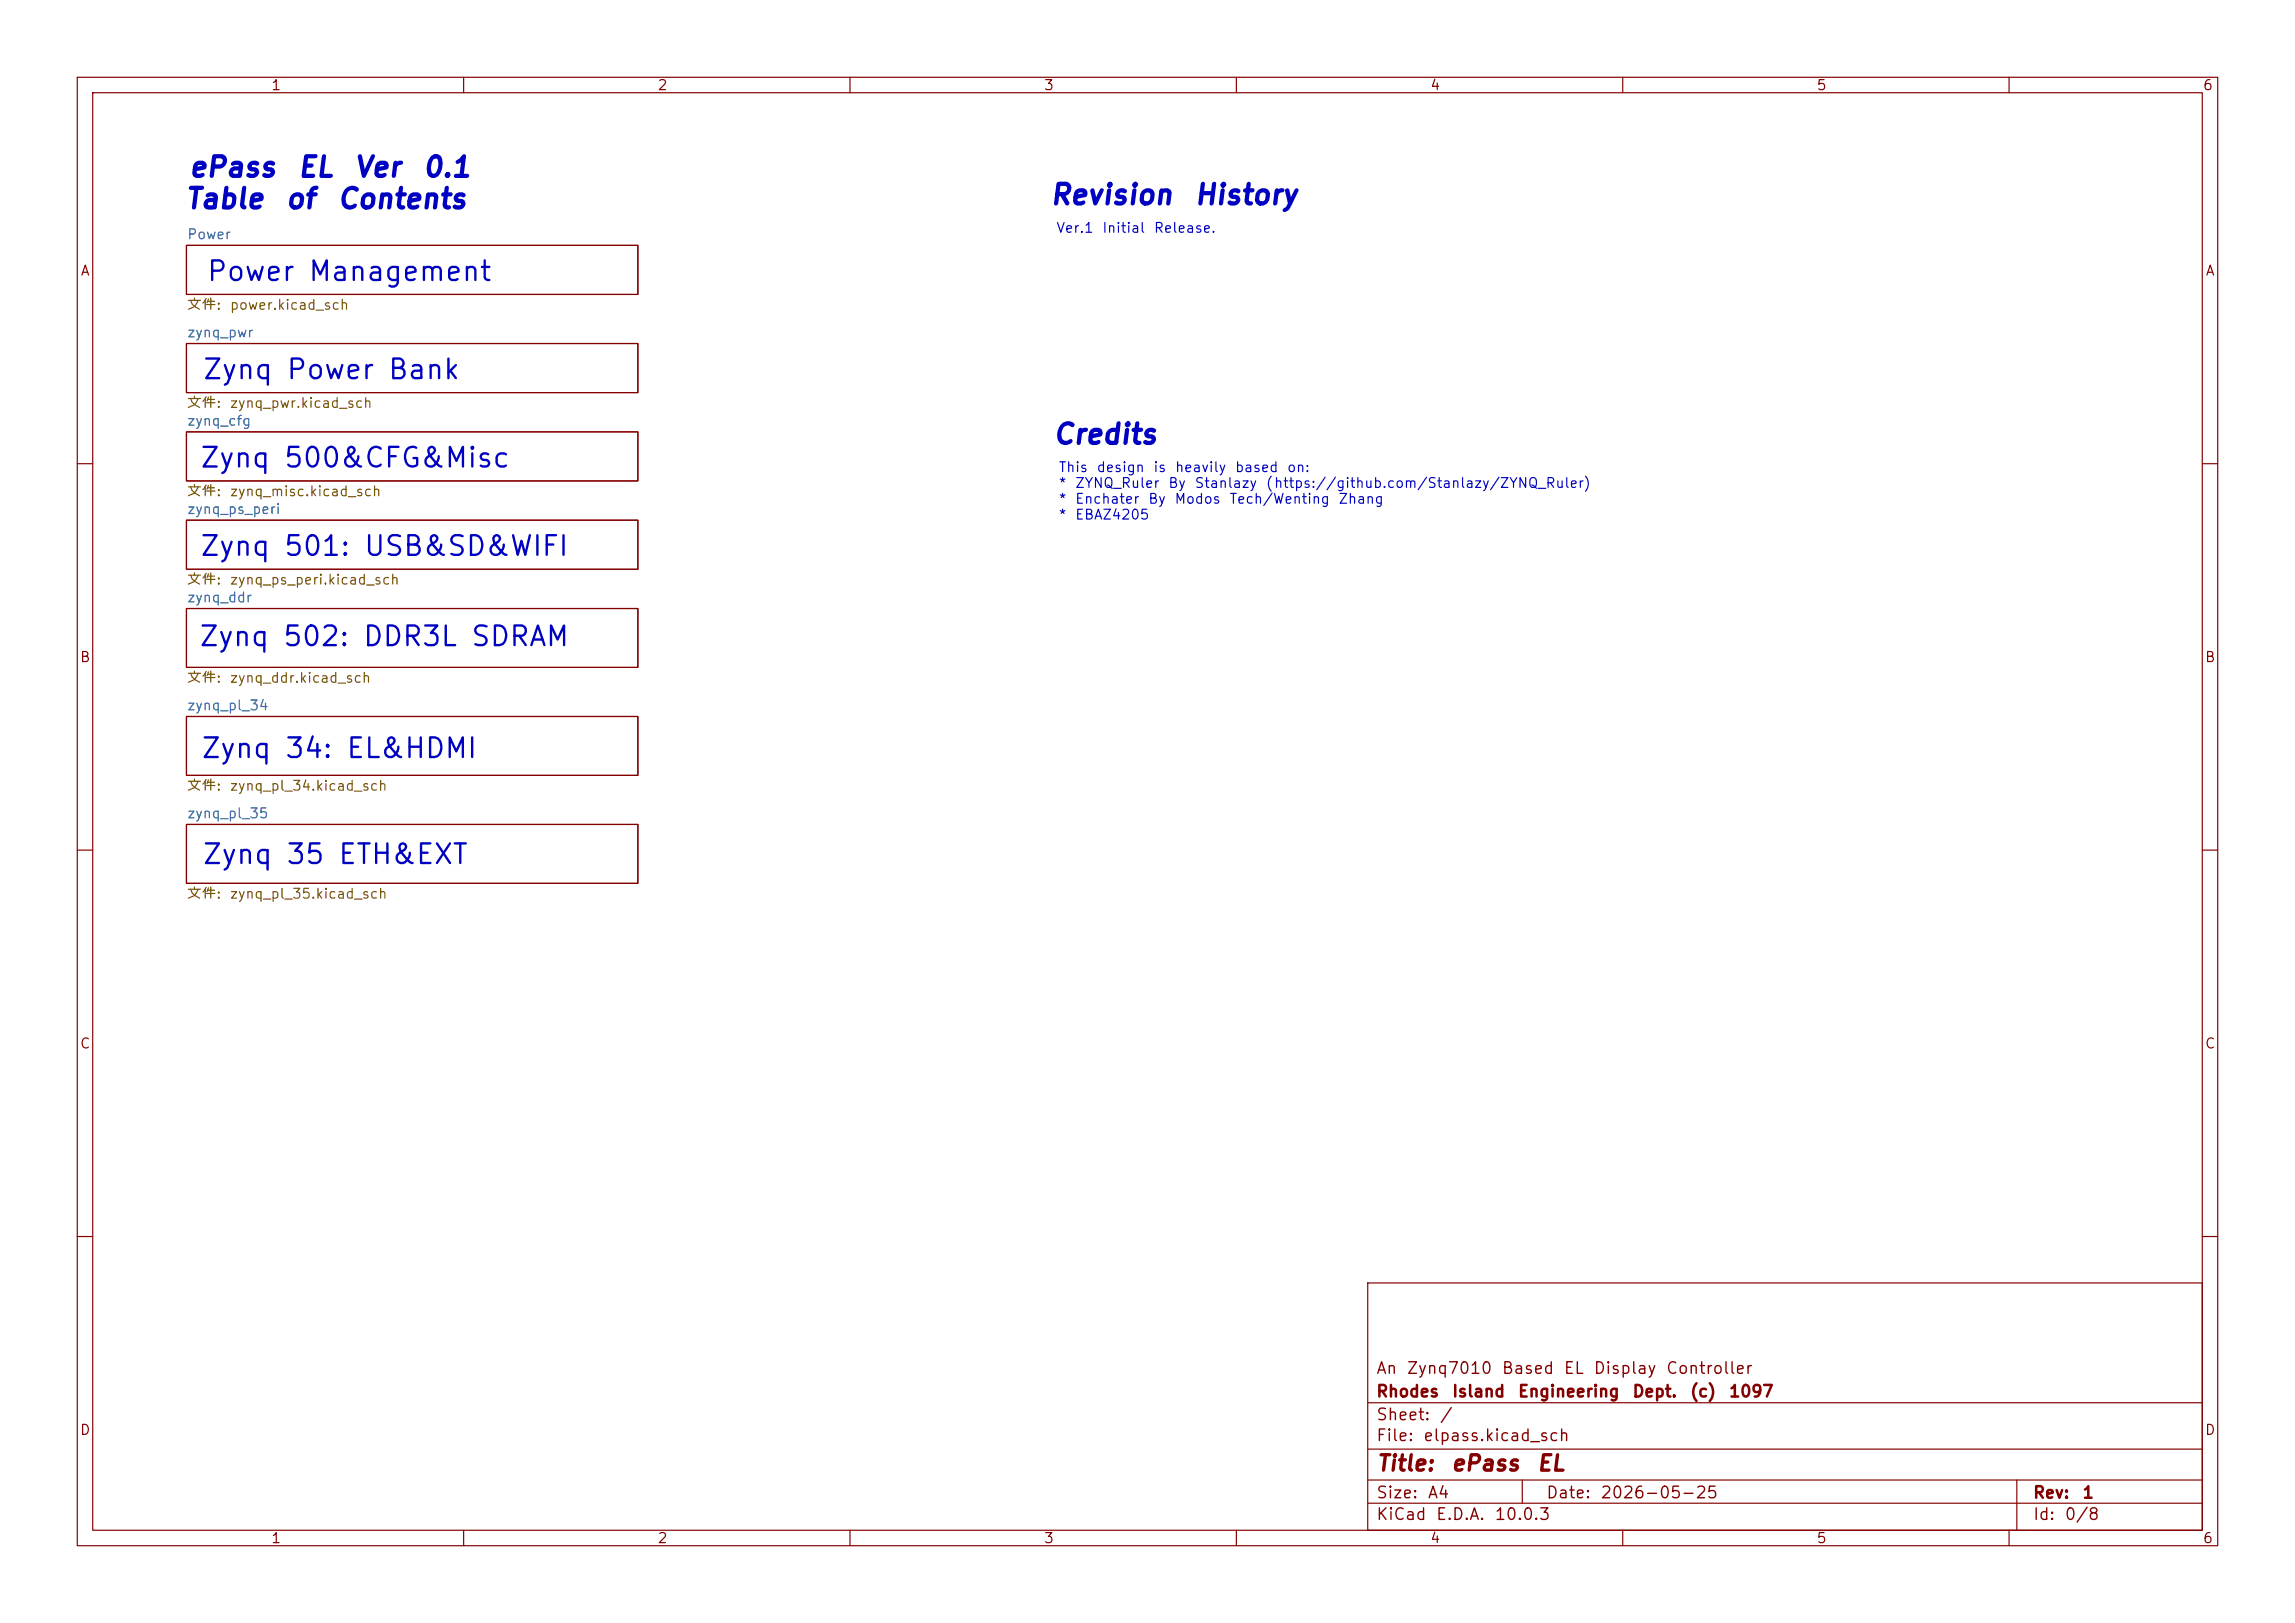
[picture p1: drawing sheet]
<svg xmlns="http://www.w3.org/2000/svg" width="297mm" height="210mm" viewBox="0 0 297 210" stroke-linecap="round" stroke-linejoin="round" font-family="sans-serif">
<defs><g id="words">
<g font-size="2.6" fill="#0000c2">
<text x="24.3" y="23.5">ePass</text>
<text x="38.4" y="23.5">EL</text>
<text x="45.7" y="23.5">Ver</text>
<text x="54.5" y="23.5">0.1</text>
<text x="23.8" y="27.6">Table</text>
<text x="36.8" y="27.6">of</text>
<text x="43.5" y="27.6">Contents</text>
<text x="135.7" y="27.1">Revision</text>
<text x="154.4" y="27.1">History</text>
<text x="136.1" y="58.1">Credits</text>
</g>
<g font-size="2.5" fill="#0000c2">
<text x="26.6" y="37">Power Management</text>
<text x="26.1" y="49.7">Zynq Power Bank</text>
<text x="25.7" y="61.1">Zynq 500&amp;CFG&amp;Misc</text>
<text x="25.7" y="72.6">Zynq 501: USB&amp;SD&amp;WIFI</text>
<text x="25.6" y="84.2">Zynq 502: DDR3L SDRAM</text>
<text x="25.9" y="98.7">Zynq 34: EL&amp;HDMI</text>
<text x="26" y="112.4">Zynq 35 ETH&amp;EXT</text>
</g>
<g font-size="2" fill="#840000">
<text x="178" y="190.8">Title:</text>
<text x="187.7" y="190.8">ePass</text>
<text x="198.8" y="190.8">EL</text>
</g>
<g font-size="1.5" fill="#840000">
<text x="178" y="178.2">An</text>
<text x="181.9" y="178.2">Zynq7010</text>
<text x="194.2" y="178.2">Based</text>
<text x="202.3" y="178.2">EL</text>
<text x="206.1" y="178.2">Display</text>
<text x="215.5" y="178.2">Controller</text>
<text x="178" y="184.2">Sheet:</text>
<text x="178" y="181.2">Rhodes</text>
<text x="186.2" y="184.2">/</text>
<text x="187.8" y="181.2">Island</text>
<text x="196.3" y="181.2">Engineering</text>
<text x="211.2" y="181.2">Dept.</text>
<text x="218.6" y="181.2">(c)</text>
<text x="223.6" y="181.2">1097</text>
<text x="178" y="186.9">File:</text>
<text x="184.1" y="186.9">elpass.kicad_sch</text>
<text x="178" y="197.1">KiCad</text>
<text x="178" y="194.3">Size:</text>
<text x="184.7" y="194.3">A4</text>
<text x="185.7" y="197.1">E.D.A.</text>
<text x="193.3" y="197.1">10.0.3</text>
<text x="200" y="194.3">Date:</text>
<text x="207" y="194.3">2026-05-25</text>
<text x="263" y="194.3">Rev:</text>
<text x="263" y="197.1">Id:</text>
<text x="267.1" y="197.1">0/8</text>
<text x="269.4" y="194.3">1</text>
</g>
<g font-size="1.3" fill="#840000">
<text x="35" y="12">1</text>
<text x="85" y="12">2</text>
<text x="135" y="12">3</text>
<text x="185" y="12">4</text>
<text x="235" y="12">5</text>
<text x="285" y="12">6</text>
<text x="10.3" y="36">A</text>
<text x="285.3" y="36">A</text>
<text x="10.3" y="86">B</text>
<text x="285.3" y="86">B</text>
<text x="10.3" y="136">C</text>
<text x="285.3" y="136">C</text>
<text x="10.3" y="186">D</text>
<text x="285.3" y="186">D</text>
<text x="35" y="200">1</text>
<text x="85" y="200">2</text>
<text x="135" y="200">3</text>
<text x="185" y="200">4</text>
<text x="235" y="200">5</text>
<text x="285" y="200">6</text>
</g>
<g font-size="1.3" fill="#006464">
<text x="24.1" y="31.3">Power</text>
<text x="24.1" y="44">zynq_pwr</text>
<text x="24.1" y="55.4">zynq_cfg</text>
<text x="24.1" y="66.8">zynq_ps_peri</text>
<text x="24.1" y="78.3">zynq_ddr</text>
<text x="24.1" y="92.2">zynq_pl_34</text>
<text x="24.1" y="106.2">zynq_pl_35</text>
</g>
<g font-size="1.3" fill="#0000c2">
<text x="136.6" y="30.4">Ver.1</text>
<text x="142.6" y="30.4">Initial</text>
<text x="149.2" y="30.4">Release.</text>
<text x="136.9" y="61.4">This</text>
<text x="136.9" y="63.5">*</text>
<text x="136.9" y="65.5">*</text>
<text x="139" y="63.5">ZYNQ_Ruler</text>
<text x="139" y="65.5">Enchater</text>
<text x="141.8" y="61.4">design</text>
<text x="148.5" y="65.5">By</text>
<text x="149.2" y="61.4">is</text>
<text x="151.1" y="63.5">By</text>
<text x="151.9" y="65.5">Modos</text>
<text x="152" y="61.4">heavily</text>
<text x="154.5" y="63.5">Stanlazy</text>
<text x="159" y="65.5">Tech/Wenting</text>
<text x="159.7" y="61.4">based</text>
<text x="163.7" y="63.5">(https://github.com/Stanlazy/ZYNQ_Ruler)</text>
<text x="166.5" y="61.4">on:</text>
<text x="173.1" y="65.5">Zhang</text>
<text x="136.9" y="67.5">*</text>
<text x="139" y="67.5">EBAZ4205</text>
</g>
<g font-size="1.3" fill="#725600">
<text x="24.1" y="40.4">文件:</text>
<text x="29.7" y="40.4">power.kicad_sch</text>
<text x="24.1" y="53.1">文件:</text>
<text x="29.7" y="53.1">zynq_pwr.kicad_sch</text>
<text x="24.1" y="64.5">文件:</text>
<text x="29.7" y="64.5">zynq_misc.kicad_sch</text>
<text x="24.1" y="76">文件:</text>
<text x="29.7" y="76">zynq_ps_peri.kicad_sch</text>
<text x="24.1" y="88.7">文件:</text>
<text x="29.7" y="88.7">zynq_ddr.kicad_sch</text>
<text x="24.1" y="102.6">文件:</text>
<text x="29.7" y="102.6">zynq_pl_34.kicad_sch</text>
<text x="24.1" y="116.6">文件:</text>
<text x="29.7" y="116.6">zynq_pl_35.kicad_sch</text>
</g>
</g></defs>
<g fill="none" stroke="#840000" stroke-width=".15">
<path d="M10 10h277v190h-277zM12 12h273v186h-273zM60 10v2M110 10v2M160 10v2M210 10v2M260 10v2M24.1 31.8h58.4v6.3h-58.4zM24.1 44.5h58.4v6.3h-58.4zM24.1 55.9h58.4v6.3h-58.4zM10 60h2M24.1 78.7h58.4v7.7h-58.4z"/>
<path d="M24.1 67.3h58.4v6.4h-58.4zM285 60h2M24.1 92.7h58.4v7.6h-58.4zM10 110h2M24.1 106.7h58.4v7.6h-58.4zM285 110h2M10 160h2M177 166h108v32h-108zM285 160h2M60 198v2M110 198v2M160 198v2"/>
<path d="M177 194.5h108M177 191.5h108M177 187.5h108M177 181.5h108M197 191.5v3M210 198v2M260 198v2M261 191.5v6.5"/>
</g>
<use href="#words"/>
</svg>
